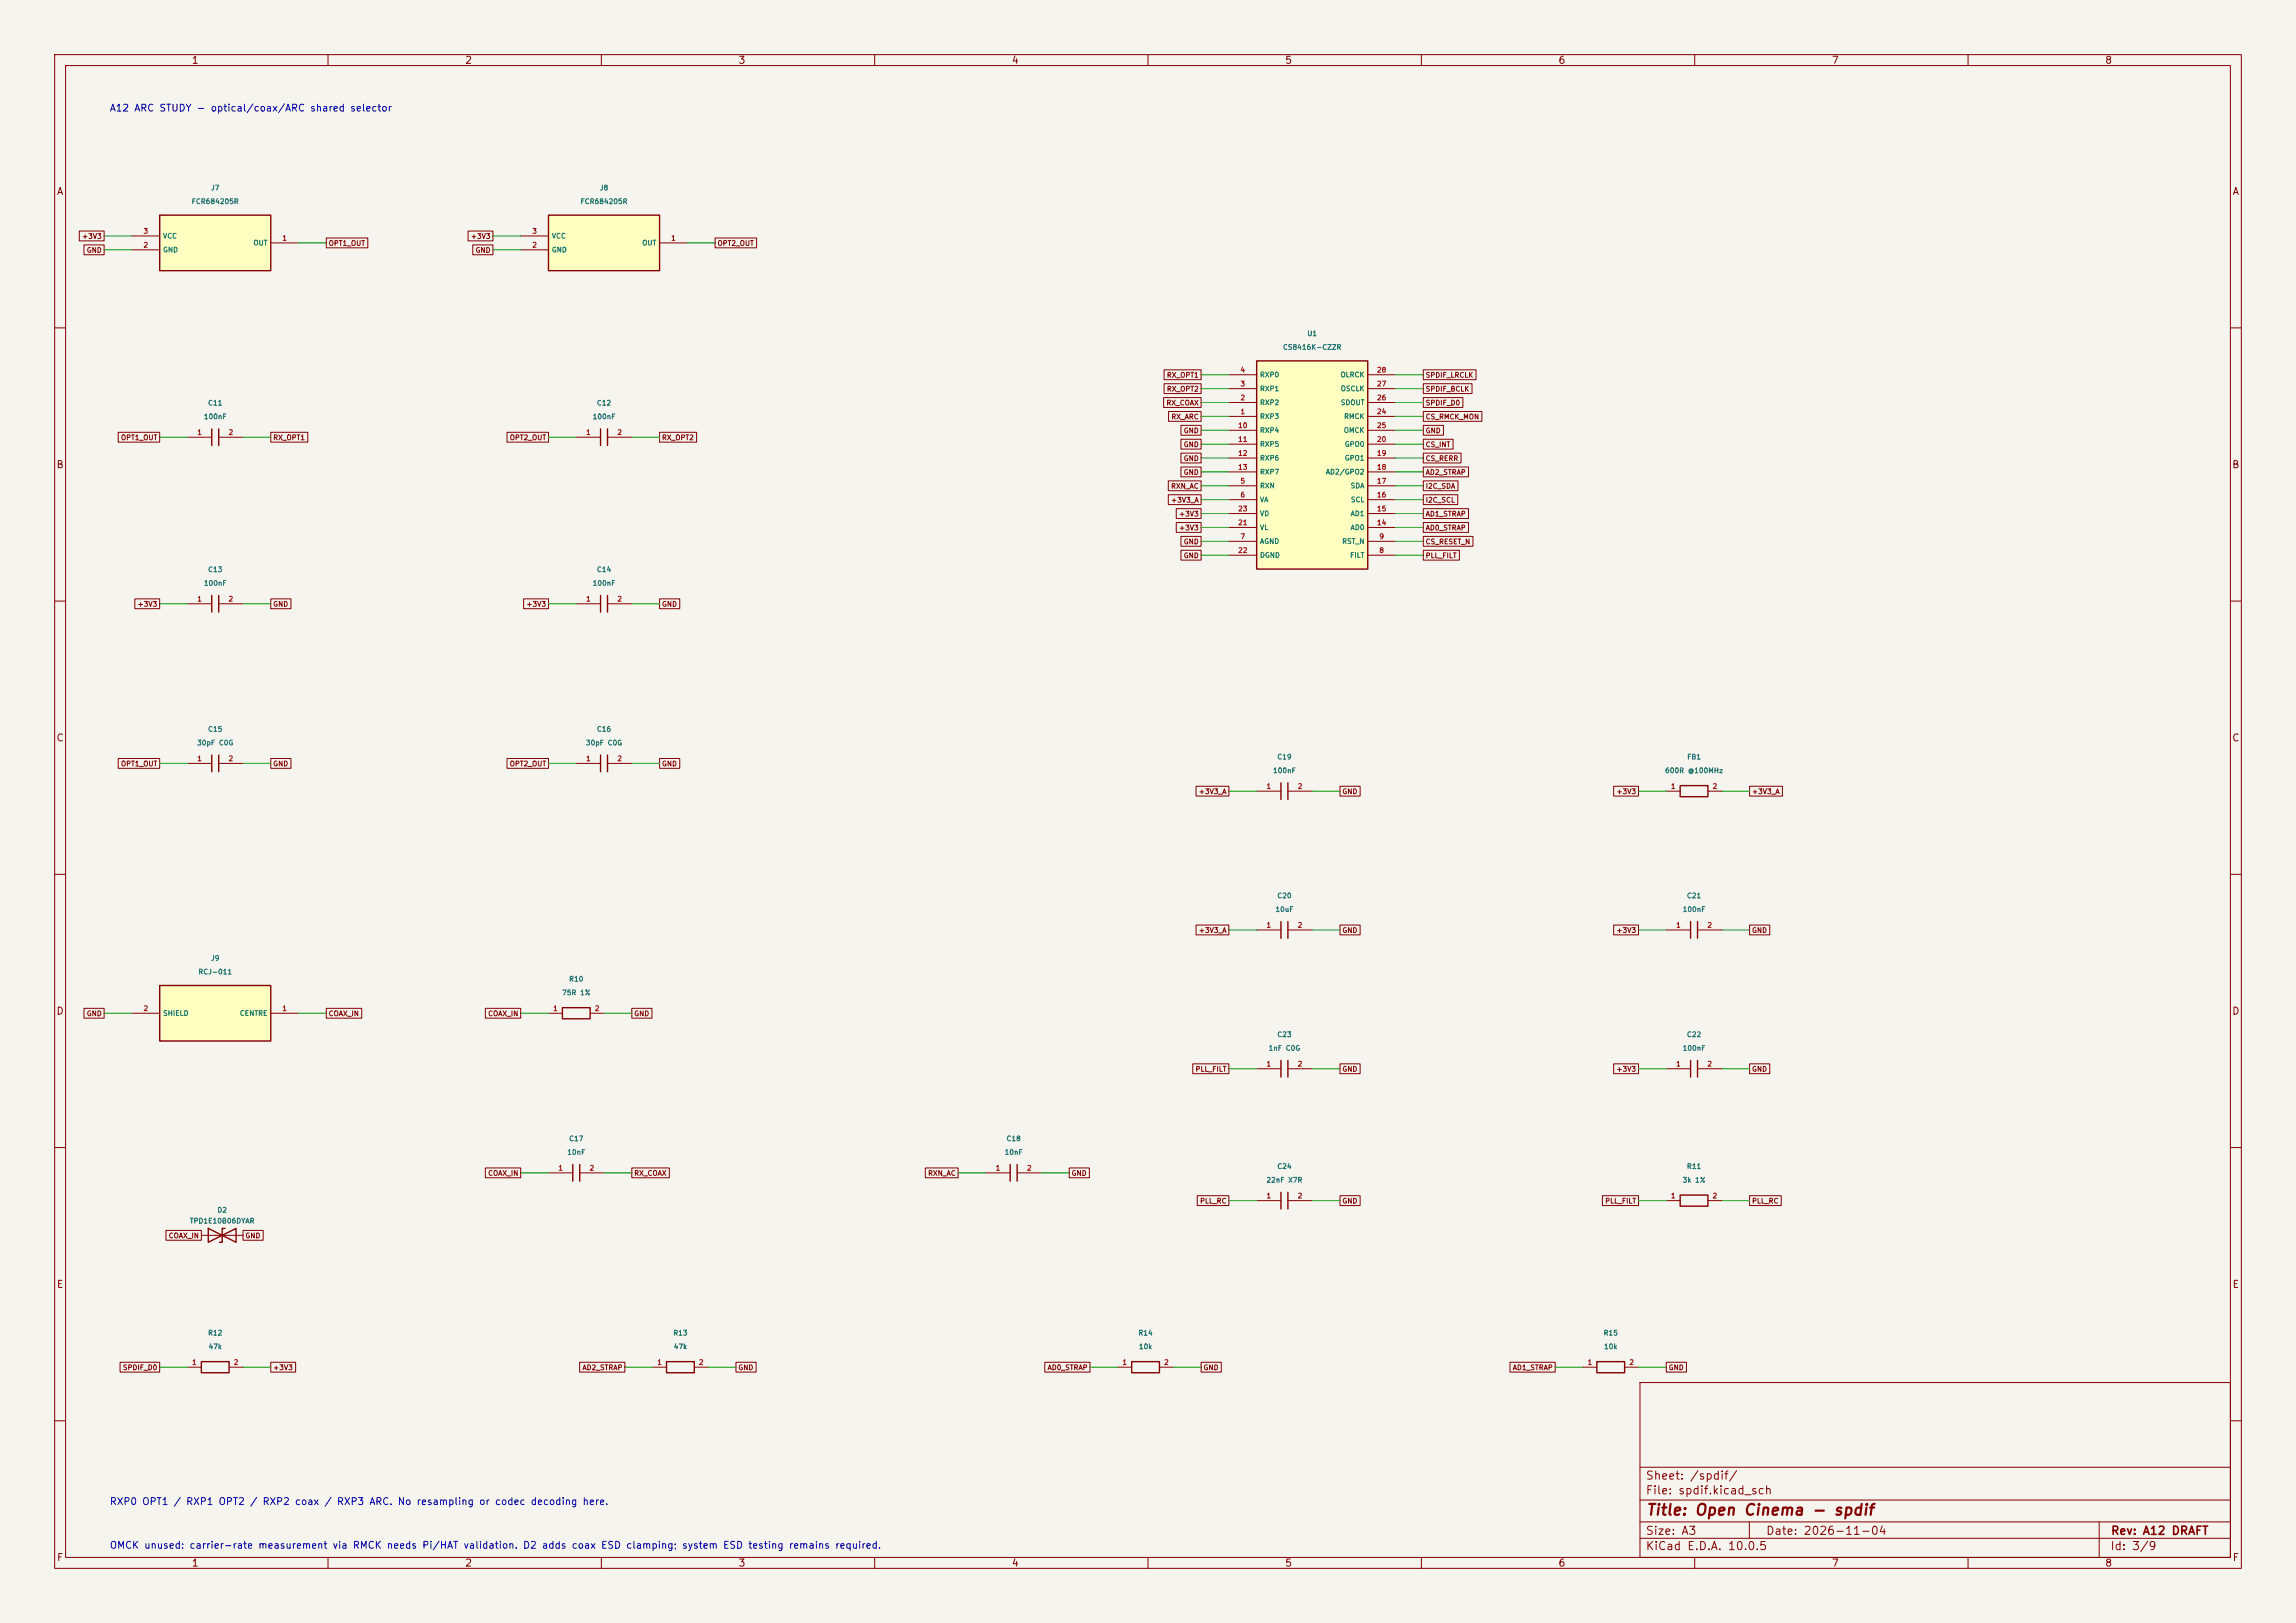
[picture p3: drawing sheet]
<svg xmlns="http://www.w3.org/2000/svg" width="420mm" height="297mm" viewBox="0 0 420 297" stroke-linecap="round" stroke-linejoin="round" font-family="sans-serif">
<defs><g id="words">
<text font-size="2" fill="#840000" x="301" y="277.8">Title: Open Cinema - spdif</text>
<g font-size="1.5" fill="#840000">
<text x="300.9" y="273.8">File: spdif.kicad_sch</text>
<text x="300.9" y="271.1">Sheet: /spdif/</text>
<text x="300.9" y="281.2">Size: A3</text>
<text x="322.9" y="281.2">Date: 2026-11-04</text>
<text x="386" y="281.2">Rev: A12 DRAFT</text>
<text x="300.9" y="284">KiCad E.D.A. 10.0.5</text>
<text x="385.9" y="284">Id: 3/9</text>
</g>
<g font-size="1.3" fill="#840000">
<text x="35" y="12">1</text>
<text x="85" y="12">2</text>
<text x="135" y="12">3</text>
<text x="185" y="12">4</text>
<text x="235" y="12">5</text>
<text x="285" y="12">6</text>
<text x="335" y="12">7</text>
<text x="385" y="12">8</text>
<text x="10.3" y="36">A</text>
<text x="408.3" y="36">A</text>
<text x="10.2" y="86">B</text>
<text x="408.2" y="86">B</text>
<text x="10.2" y="136">C</text>
<text x="408.2" y="136">C</text>
<text x="10.2" y="186">D</text>
<text x="408.2" y="186">D</text>
<text x="10.3" y="236">E</text>
<text x="408.3" y="236">E</text>
<text x="10.3" y="286">F</text>
<text x="35" y="287">1</text>
<text x="85" y="287">2</text>
<text x="135" y="287">3</text>
<text x="185" y="287">4</text>
<text x="235" y="287">5</text>
<text x="285" y="287">6</text>
<text x="335" y="287">7</text>
<text x="385" y="287">8</text>
<text x="408.3" y="286">F</text>
</g>
<g font-size="1.3" fill="#0000c2">
<text x="20" y="20.7">A12 ARC STUDY - optical/coax/ARC shared selector</text>
<text x="20" y="275.7">RXP0 OPT1 / RXP1 OPT2 / RXP2 coax / RXP3 ARC. No resampling or codec decoding here.</text>
<text x="20" y="283.7">OMCK unused: carrier-rate measurement via RMCK needs Pi/HAT validation. D2 adds coax ESD clamping; system ESD testing remains required.</text>
</g>
<g font-size=".9" fill="#006464">
<text x="38.5" y="35.1">J7</text>
<text x="109.6" y="35.1">J8</text>
<text x="35" y="37.6">FCR684205R</text>
<text x="106.1" y="37.6">FCR684205R</text>
<text x="29.7" y="46.4">GND</text>
<text x="29.7" y="43.9">VCC</text>
<text x="46.3" y="45.1">OUT</text>
<text x="100.8" y="46.4">GND</text>
<text x="100.8" y="43.9">VCC</text>
<text x="117.4" y="45.1">OUT</text>
<text x="234.6" y="64.2">CS8416K-CZZR</text>
<text x="239" y="61.7">U1</text>
<text x="230.4" y="71.8">RXP1</text>
<text x="230.4" y="69.3">RXP0</text>
<text x="245.1" y="69.3">OLRCK</text>
<text x="245.2" y="71.8">OSCLK</text>
<text x="37.2" y="76.9">100nF</text>
<text x="38" y="74.4">C11</text>
<text x="108.3" y="76.9">100nF</text>
<text x="109.1" y="74.4">C12</text>
<text x="230.4" y="76.9">RXP3</text>
<text x="230.4" y="74.3">RXP2</text>
<text x="245.2" y="74.3">SDOUT</text>
<text x="245.8" y="76.9">RMCK</text>
<text x="230.4" y="79.4">RXP4</text>
<text x="230.4" y="82">RXP5</text>
<text x="245.7" y="79.4">OMCK</text>
<text x="245.9" y="82">GPO0</text>
<text x="230.4" y="89.6">RXN</text>
<text x="230.4" y="84.5">RXP6</text>
<text x="230.4" y="87">RXP7</text>
<text x="242.4" y="87">AD2/GPO2</text>
<text x="245.9" y="84.5">GPO1</text>
<text x="247" y="89.6">SDA</text>
<text x="230.4" y="92.1">VA</text>
<text x="230.4" y="94.7">VD</text>
<text x="247" y="94.7">AD1</text>
<text x="247" y="92.1">SCL</text>
<text x="230.4" y="99.7">AGND</text>
<text x="230.4" y="97.2">VL</text>
<text x="245.4" y="99.7">RST_N</text>
<text x="247" y="97.2">AD0</text>
<text x="37.2" y="107.4">100nF</text>
<text x="38" y="104.9">C13</text>
<text x="108.3" y="107.4">100nF</text>
<text x="109.1" y="104.9">C14</text>
<text x="230.4" y="102.3">DGND</text>
<text x="246.9" y="102.3">FILT</text>
<text x="36" y="136.6">30pF C0G</text>
<text x="38" y="134.1">C15</text>
<text x="107.1" y="136.6">30pF C0G</text>
<text x="109.1" y="134.1">C16</text>
<text x="232.8" y="141.7">100nF</text>
<text x="233.6" y="139.2">C19</text>
<text x="304.5" y="141.7">600R @100MHz</text>
<text x="308.5" y="139.2">FB1</text>
<text x="233.2" y="167.1">10uF</text>
<text x="233.6" y="164.6">C20</text>
<text x="307.7" y="167.1">100nF</text>
<text x="308.5" y="164.6">C21</text>
<text x="36.2" y="178.5">RCJ-011</text>
<text x="38.5" y="176">J9</text>
<text x="104" y="179.8">R10</text>
<text x="102.7" y="182.3">75R 1%</text>
<text x="29.7" y="186.1">SHIELD</text>
<text x="43.8" y="186.1">CENTRE</text>
<text x="233.6" y="190">C23</text>
<text x="308.5" y="190">C22</text>
<text x="232" y="192.5">1nF C0G</text>
<text x="307.7" y="192.5">100nF</text>
<text x="104" y="209">C17</text>
<text x="184" y="209">C18</text>
<text x="103.7" y="211.5">10nF</text>
<text x="183.7" y="211.5">10nF</text>
<text x="233.6" y="214.1">C24</text>
<text x="308.5" y="214.1">R11</text>
<text x="231.6" y="216.6">22nF X7R</text>
<text x="307.7" y="216.6">3k 1%</text>
<text x="34.6" y="224.1">TPD1E10B06DYAR</text>
<text x="39.7" y="222.1">D2</text>
<text x="38" y="244.6">R12</text>
<text x="123.1" y="244.6">R13</text>
<text x="208.2" y="244.6">R14</text>
<text x="293.2" y="244.6">R15</text>
<text x="38.1" y="247.1">47k</text>
<text x="123.1" y="247.1">47k</text>
<text x="208.2" y="247.1">10k</text>
<text x="293.3" y="247.1">10k</text>
</g>
<g font-size=".9" fill="#840000">
<text x="14.9" y="43.9">+3V3</text>
<text x="15.8" y="46.5">GND</text>
<text x="60" y="45.2">OPT1_OUT</text>
<text x="86" y="43.9">+3V3</text>
<text x="86.9" y="46.5">GND</text>
<text x="131.2" y="45.2">OPT2_OUT</text>
<text x="213.4" y="71.9">RX_OPT2</text>
<text x="213.4" y="69.3">RX_OPT1</text>
<text x="260.7" y="69.3">SPDIF_LRCLK</text>
<text x="260.7" y="71.9">SPDIF_BCLK</text>
<text x="213.3" y="74.4">RX_COAX</text>
<text x="214.2" y="76.9">RX_ARC</text>
<text x="260.7" y="74.4">SPDIF_D0</text>
<text x="260.7" y="76.9">CS_RMCK_MON</text>
<text x="22" y="80.8">OPT1_OUT</text>
<text x="49.9" y="80.8">RX_OPT1</text>
<text x="93.2" y="80.8">OPT2_OUT</text>
<text x="121" y="80.8">RX_OPT2</text>
<text x="216.4" y="82">GND</text>
<text x="216.4" y="79.5">GND</text>
<text x="260.7" y="79.5">GND</text>
<text x="260.7" y="82">CS_INT</text>
<text x="214.1" y="89.6">RXN_AC</text>
<text x="216.4" y="84.6">GND</text>
<text x="216.4" y="87.1">GND</text>
<text x="260.7" y="84.6">CS_RERR</text>
<text x="260.7" y="87.1">AD2_STRAP</text>
<text x="260.7" y="89.6">I2C_SDA</text>
<text x="214.1" y="92.2">+3V3_A</text>
<text x="215.6" y="94.7">+3V3</text>
<text x="260.7" y="92.2">I2C_SCL</text>
<text x="260.7" y="94.7">AD1_STRAP</text>
<text x="215.6" y="97.3">+3V3</text>
<text x="216.4" y="99.8">GND</text>
<text x="260.7" y="97.3">AD0_STRAP</text>
<text x="260.7" y="99.8">CS_RESET_N</text>
<text x="216.4" y="102.3">GND</text>
<text x="260.7" y="102.3">PLL_FILT</text>
<text x="25.1" y="111.2">+3V3</text>
<text x="49.9" y="111.2">GND</text>
<text x="96.2" y="111.2">+3V3</text>
<text x="121" y="111.2">GND</text>
<text x="22" y="140.4">OPT1_OUT</text>
<text x="49.9" y="140.4">GND</text>
<text x="93.2" y="140.4">OPT2_OUT</text>
<text x="121" y="140.4">GND</text>
<text x="219.2" y="145.5">+3V3_A</text>
<text x="245.5" y="145.5">GND</text>
<text x="295.6" y="145.5">+3V3</text>
<text x="320.4" y="145.5">+3V3_A</text>
<text x="219.2" y="170.9">+3V3_A</text>
<text x="245.5" y="170.9">GND</text>
<text x="295.6" y="170.9">+3V3</text>
<text x="320.4" y="170.9">GND</text>
<text x="15.8" y="186.2">GND</text>
<text x="60" y="186.2">COAX_IN</text>
<text x="89.2" y="186.2">COAX_IN</text>
<text x="115.9" y="186.2">GND</text>
<text x="218.6" y="196.3">PLL_FILT</text>
<text x="245.5" y="196.3">GND</text>
<text x="295.6" y="196.3">+3V3</text>
<text x="320.4" y="196.3">GND</text>
<text x="89.2" y="215.4">COAX_IN</text>
<text x="115.9" y="215.4">RX_COAX</text>
<text x="169.7" y="215.4">RXN_AC</text>
<text x="195.9" y="215.4">GND</text>
<text x="219.4" y="220.5">PLL_RC</text>
<text x="245.5" y="220.5">GND</text>
<text x="293.5" y="220.5">PLL_FILT</text>
<text x="320.4" y="220.5">PLL_RC</text>
<text x="30.8" y="226.8">COAX_IN</text>
<text x="44.8" y="226.8">GND</text>
<text x="22.4" y="250.9">SPDIF_D0</text>
<text x="49.9" y="250.9">+3V3</text>
<text x="106.4" y="250.9">AD2_STRAP</text>
<text x="135" y="250.9">GND</text>
<text x="191.5" y="250.9">AD0_STRAP</text>
<text x="220.1" y="250.9">GND</text>
<text x="276.6" y="250.9">AD1_STRAP</text>
<text x="305.1" y="250.9">GND</text>
</g>
<g font-size=".9" fill="#a90000">
<text x="26.2" y="45.5">2</text>
<text x="26.2" y="43">3</text>
<text x="51.6" y="44.2">1</text>
<text x="97.3" y="45.5">2</text>
<text x="97.3" y="43">3</text>
<text x="122.7" y="44.2">1</text>
<text x="226.8" y="70.9">3</text>
<text x="226.8" y="68.4">4</text>
<text x="251.8" y="70.9">27</text>
<text x="251.8" y="68.4">28</text>
<text x="226.8" y="76">1</text>
<text x="226.8" y="73.5">2</text>
<text x="251.8" y="76">24</text>
<text x="251.8" y="73.5">26</text>
<text x="36" y="79.8">1</text>
<text x="41.7" y="79.8">2</text>
<text x="107.1" y="79.8">1</text>
<text x="112.8" y="79.8">2</text>
<text x="226.4" y="78.5">10</text>
<text x="226.4" y="81.1">11</text>
<text x="226.4" y="83.6">12</text>
<text x="251.8" y="83.6">19</text>
<text x="251.8" y="81.1">20</text>
<text x="251.8" y="78.5">25</text>
<text x="226.4" y="86.2">13</text>
<text x="226.8" y="88.7">5</text>
<text x="251.8" y="88.7">17</text>
<text x="251.8" y="86.2">18</text>
<text x="226.4" y="93.8">23</text>
<text x="226.8" y="91.2">6</text>
<text x="251.8" y="93.8">15</text>
<text x="251.8" y="91.2">16</text>
<text x="226.4" y="96.3">21</text>
<text x="226.4" y="101.4">22</text>
<text x="226.8" y="98.9">7</text>
<text x="251.8" y="96.3">14</text>
<text x="252.2" y="101.4">8</text>
<text x="252.2" y="98.9">9</text>
<text x="36" y="110.3">1</text>
<text x="41.7" y="110.3">2</text>
<text x="107.1" y="110.3">1</text>
<text x="112.8" y="110.3">2</text>
<text x="36" y="139.5">1</text>
<text x="41.7" y="139.5">2</text>
<text x="107.1" y="139.5">1</text>
<text x="112.8" y="139.5">2</text>
<text x="231.6" y="144.6">1</text>
<text x="237.3" y="144.6">2</text>
<text x="305.6" y="144.6">1</text>
<text x="313.2" y="144.6">2</text>
<text x="231.6" y="170">1</text>
<text x="237.3" y="170">2</text>
<text x="306.5" y="170">1</text>
<text x="312.2" y="170">2</text>
<text x="26.2" y="185.2">2</text>
<text x="51.6" y="185.2">1</text>
<text x="101.1" y="185.2">1</text>
<text x="108.7" y="185.2">2</text>
<text x="231.6" y="195.4">1</text>
<text x="237.3" y="195.4">2</text>
<text x="306.5" y="195.4">1</text>
<text x="312.2" y="195.4">2</text>
<text x="102" y="214.4">1</text>
<text x="107.7" y="214.4">2</text>
<text x="182" y="214.4">1</text>
<text x="187.8" y="214.4">2</text>
<text x="231.6" y="219.5">1</text>
<text x="237.3" y="219.5">2</text>
<text x="305.6" y="219.5">1</text>
<text x="313.2" y="219.5">2</text>
<text x="35" y="250">1</text>
<text x="42.7" y="250">2</text>
<text x="120.1" y="250">1</text>
<text x="127.8" y="250">2</text>
<text x="205.2" y="250">1</text>
<text x="212.8" y="250">2</text>
<text x="290.3" y="250">1</text>
<text x="297.9" y="250">2</text>
</g>
</g></defs>
<path d="M0 0h420v297h-420z" fill="#f5f4ef" stroke="#f5f4ef" stroke-width=".18"/>
<g fill="none" stroke="#840000" stroke-width=".18">
<path d="M10 10h400v277h-400zM12 12h396v273h-396zM60 10v2M110 10v2M160 10v2M210 10v2M260 10v2M310 10v2M360 10v2M10 60h2M408 60h2M105.4 80h4.5"/>
<path d="M111.1 80h4.5M10 110h2M408 110h2M10 160h2M408 160h2M304.8 170.2h4.4M310.5 170.2h4.5M304.8 195.6h4.4M310.5 195.6h4.5M10 210h2M304.8 219.7h2.5M312.4 219.7h2.6"/>
<path d="M408 210h2M300 253h108v32h-108zM10 260h2M300 278.5h108M300 274.5h108M300 268.5h108M320 278.5v3M384 278.5v6.5M408 260h2M60 285v2M110 285v2M160 285v2"/>
<path d="M210 285v2M260 285v2M300 281.5h108M310 285v2M360 285v2"/>
</g>
<path d="M109.9 78.5v3M111.1 78.5v3M309.2 168.7v3M310.5 168.7v3M309.2 194.1v3M310.5 194.1v3M307.3 218.7h5.1v2h-5.1z" fill="none" stroke="#840000" stroke-width=".25"/>
<path d="M229.9 66h20.3v38.1h-20.3z" fill="#ffffc2"/>
<path d="M229.9 66h20.3v38.1h-20.3zM234.3 143.3v3M235.6 143.3v3M307.3 143.8h5.1v2h-5.1zM234.3 168.7v3M235.6 168.7v3M234.3 194.1v3M235.6 194.1v3M234.3 218.2v3M235.6 218.2v3M207 249.2h5.1v2h-5.1z" fill="none" stroke="#840000" stroke-width=".25"/>
<g fill="none" stroke="#840000" stroke-width=".18">
<path d="M224.8 76.2h5.1M224.8 73.7h5.1M224.8 71.1h5.1M224.8 68.6h5.1M224.8 78.7h5.1M250.2 76.2h5.1M250.2 73.7h5.1M250.2 71.1h5.1M250.2 68.6h5.1M250.2 78.7h5.1M224.8 88.9h5.1M224.8 91.4h5.1"/>
<path d="M224.8 99.1h5.1M224.8 81.3h5.1M224.8 83.8h5.1M224.8 86.4h5.1M224.8 96.5h5.1M224.8 94h5.1M250.2 88.9h5.1M250.2 91.4h5.1M250.2 99.1h5.1M250.2 81.3h5.1M250.2 83.8h5.1M250.2 86.4h5.1"/>
<path d="M250.2 96.5h5.1M250.2 94h5.1M224.8 101.6h5.1M250.2 101.6h5.1M229.9 144.8h4.4M235.6 144.8h4.4M304.8 144.8h2.5M312.4 144.8h2.6M229.9 170.2h4.4M235.6 170.2h4.4M229.9 195.6h4.4M235.6 195.6h4.4"/>
<path d="M229.9 219.7h4.4M235.6 219.7h4.4M204.5 250.2h2.5M212.1 250.2h2.5"/>
</g>
<path d="M29.2 180.3h20.3v10.2h-20.3z" fill="#ffffc2"/>
<path d="M38.7 78.5v3M40 78.5v3M29.2 180.3h20.3v10.2h-20.3zM104.8 213.1v3.1M106 213.1v3.1M184.8 213.1v3.1M186.1 213.1v3.1M38.1 224.8v2.5l5.1-2.5v2.5zM41.1 224.8h-.5v2.5h-.5" fill="none" stroke="#840000" stroke-width=".25"/>
<path d="M34.3 80h4.4M40 80h4.4M24.1 185.4h5.1M49.5 185.4h5.1M100.3 214.6h4.5M106 214.6h4.5M180.3 214.6h4.5M186.1 214.6h4.4M36.8 226.1h7.6" fill="none" stroke="#840000" stroke-width=".18"/>
<path d="M29.2 39.4h20.3v10.1h-20.3z" fill="#ffffc2"/>
<path d="M29.2 39.4h20.3v10.1h-20.3z" fill="none" stroke="#840000" stroke-width=".25"/>
<path d="M24.1 45.7h5.1M24.1 43.2h5.1M49.5 44.5h5.1" fill="none" stroke="#840000" stroke-width=".18"/>
<path d="M100.3 39.4h20.3v10.1h-20.3z" fill="#ffffc2"/>
<g fill="none" stroke="#840000" stroke-width=".25">
<path d="M100.3 39.4h20.3v10.1h-20.3zM38.7 109v3M40 109v3M109.9 109v3M111.1 109v3M38.7 138.2v3M40 138.2v3M109.9 138.2v3M111.1 138.2v3M102.9 184.4h5v2h-5zM36.8 249.2h5.1v2h-5.1zM121.9 249.2h5.1v2h-5.1z"/>
<path d="M292.1 249.2h5.1v2h-5.1z"/>
</g>
<g fill="none" stroke="#840000" stroke-width=".18">
<path d="M14.5 42.3h4.5v1.8h-4.5zM15.4 44.8h3.6v1.8h-3.6zM59.7 43.5h7.6v1.9h-7.6zM85.6 42.3h4.6v1.8h-4.6zM86.5 44.8h3.7v1.8h-3.7zM95.2 45.7h5.1M95.2 43.2h5.1M120.6 44.5h5.1M130.8 43.5h7.6v1.9h-7.6zM21.6 79.1h7.6v1.8h-7.6zM49.5 79.1h6.8v1.8h-6.8zM92.7 79.1h7.6v1.8h-7.6z"/>
<path d="M120.6 79.1h6.8v1.8h-6.8zM212.9 72.8h6.8v1.8h-6.8zM212.9 70.2h6.8v1.8h-6.8zM212.9 67.7h6.8v1.8h-6.8zM213.8 75.3h5.9v1.8h-5.9zM216 77.8h3.7v1.8h-3.7zM260.3 67.7h9.7v1.8h-9.7zM260.3 70.2h9v1.8h-9zM260.3 72.8h7.3v1.8h-7.3zM260.3 75.3h10.8v1.8h-10.8zM260.3 77.8h3.7v1.8h-3.7zM213.7 88h6v1.8h-6z"/>
<path d="M213.7 90.5h6v1.8h-6zM215.2 93.1h4.5v1.8h-4.5zM215.2 95.6h4.5v1.8h-4.5zM216 80.4h3.7v1.8h-3.7zM216 82.9h3.7v1.8h-3.7zM216 85.5h3.7v1.8h-3.7zM216 98.2h3.7v1.8h-3.7zM260.3 90.5h6.4v1.8h-6.4zM260.3 80.4h5.5v1.8h-5.5zM260.3 82.9h7v1.8h-7zM260.3 85.5h8.3v1.8h-8.3zM260.3 88h6.4v1.8h-6.4z"/>
<path d="M260.3 93.1h8.3v1.8h-8.3zM260.3 95.6h8.3v1.8h-8.3zM260.3 98.2h9.1v1.8h-9.1zM24.7 109.6h4.5v1.8h-4.5zM34.3 110.5h4.4M40 110.5h4.4M49.5 109.6h3.7v1.8h-3.7zM95.8 109.6h4.5v1.8h-4.5zM105.4 110.5h4.5M111.1 110.5h4.5M120.6 109.6h3.7v1.8h-3.7zM216 100.7h3.7v1.8h-3.7z"/>
<path d="M260.3 100.7h6.7v1.8h-6.7zM21.6 138.8h7.6v1.8h-7.6zM34.3 139.7h4.4M40 139.7h4.4M49.5 138.8h3.7v1.8h-3.7zM92.7 138.8h7.6v1.8h-7.6zM105.4 139.7h4.5M111.1 139.7h4.5M120.6 138.8h3.7v1.8h-3.7zM218.8 143.9h6v1.8h-6zM245.1 143.9h3.7v1.8h-3.7zM295.2 143.9h4.5v1.8h-4.5z"/>
<path d="M320 143.9h6v1.8h-6zM218.8 169.3h6v1.8h-6zM245.1 169.3h3.7v1.8h-3.7zM295.2 169.3h4.5v1.8h-4.5zM320 169.3h3.7v1.8h-3.7zM15.4 184.5h3.6v1.8h-3.6zM59.7 184.5h6.5v1.8h-6.5zM88.8 184.5h6.4v1.8h-6.4zM100.3 185.4h2.6M107.9 185.4h2.6M115.6 184.5h3.7v1.8h-3.7zM218.2 194.7h6.6v1.8h-6.6z"/>
<path d="M245.1 194.7h3.7v1.8h-3.7zM295.2 194.7h4.5v1.8h-4.5zM320 194.7h3.7v1.8h-3.7zM88.8 213.7h6.4v1.8h-6.4zM115.6 213.7h6.8v1.8h-6.8zM169.3 213.7h6v1.8h-6zM195.6 213.7h3.7v1.8h-3.7zM219 218.8h5.8v1.8h-5.8zM245.1 218.8h3.7v1.8h-3.7zM293.1 218.8h6.6v1.8h-6.6zM320 218.8h5.8v1.8h-5.8zM30.4 225.2h6.4v1.8h-6.4z"/>
<path d="M44.4 225.2h3.7v1.8h-3.7zM22 249.3h7.2v1.8h-7.2zM34.3 250.2h2.5M41.9 250.2h2.5M49.5 249.3h4.6v1.8h-4.6zM106 249.3h8.3v1.8h-8.3zM119.4 250.2h2.5M127 250.2h2.5M134.6 249.3h3.7v1.8h-3.7zM191.1 249.3h8.3v1.8h-8.3zM219.7 249.3h3.7v1.8h-3.7zM276.2 249.3h8.3v1.8h-8.3z"/>
<path d="M289.6 250.2h2.5M297.2 250.2h2.5M304.8 249.3h3.7v1.8h-3.7z"/>
</g>
<g fill="none" stroke="#009600" stroke-width=".18">
<path d="M19 45.7h5.1M19 43.2h5.1M54.6 44.5h5.1M90.2 45.7h5M90.2 43.2h5M125.7 44.5h5.1M219.7 78.7h5.1M219.7 76.2h5.1M219.7 73.7h5.1M219.7 71.1h5.1M219.7 68.6h5.1M255.3 78.7h5"/>
<path d="M255.3 76.2h5M255.3 73.7h5M255.3 71.1h5M255.3 68.6h5M29.2 80h5.1M44.4 80h5.1M100.3 80h5.1M115.6 80h5M219.7 94h5.1M219.7 91.4h5.1M219.7 96.5h5.1M219.7 99.1h5.1"/>
<path d="M219.7 88.9h5.1M219.7 86.4h5.1M219.7 83.8h5.1M219.7 81.3h5.1M255.3 94h5M255.3 91.4h5M255.3 96.5h5M255.3 99.1h5M255.3 88.9h5M255.3 86.4h5M255.3 83.8h5M255.3 81.3h5"/>
<path d="M29.2 110.5h5.1M44.4 110.5h5.1M100.3 110.5h5.1M115.6 110.5h5M219.7 101.6h5.1M255.3 101.6h5M29.2 139.7h5.1M44.4 139.7h5.1M100.3 139.7h5.1M115.6 139.7h5M224.8 144.8h5.1M240 144.8h5.1"/>
<path d="M299.7 144.8h5.1M315 144.8h5M224.8 170.2h5.1M240 170.2h5.1M299.7 170.2h5.1M315 170.2h5M19 185.4h5.1M54.6 185.4h5.1M95.2 185.4h5.1M110.5 185.4h5.1M224.8 195.6h5.1M240 195.6h5.1"/>
<path d="M299.7 195.6h5.1M315 195.6h5M95.2 214.6h5.1M110.5 214.6h5.1M175.3 214.6h5M190.5 214.6h5.1M224.8 219.7h5.1M240 219.7h5.1M299.7 219.7h5.1M315 219.7h5M29.2 250.2h5.1M44.4 250.2h5.1"/>
<path d="M114.3 250.2h5.1M129.5 250.2h5.1M199.4 250.2h5.1M214.6 250.2h5.1M284.5 250.2h5.1M299.7 250.2h5.1"/>
</g>
<use href="#words"/>
</svg>
